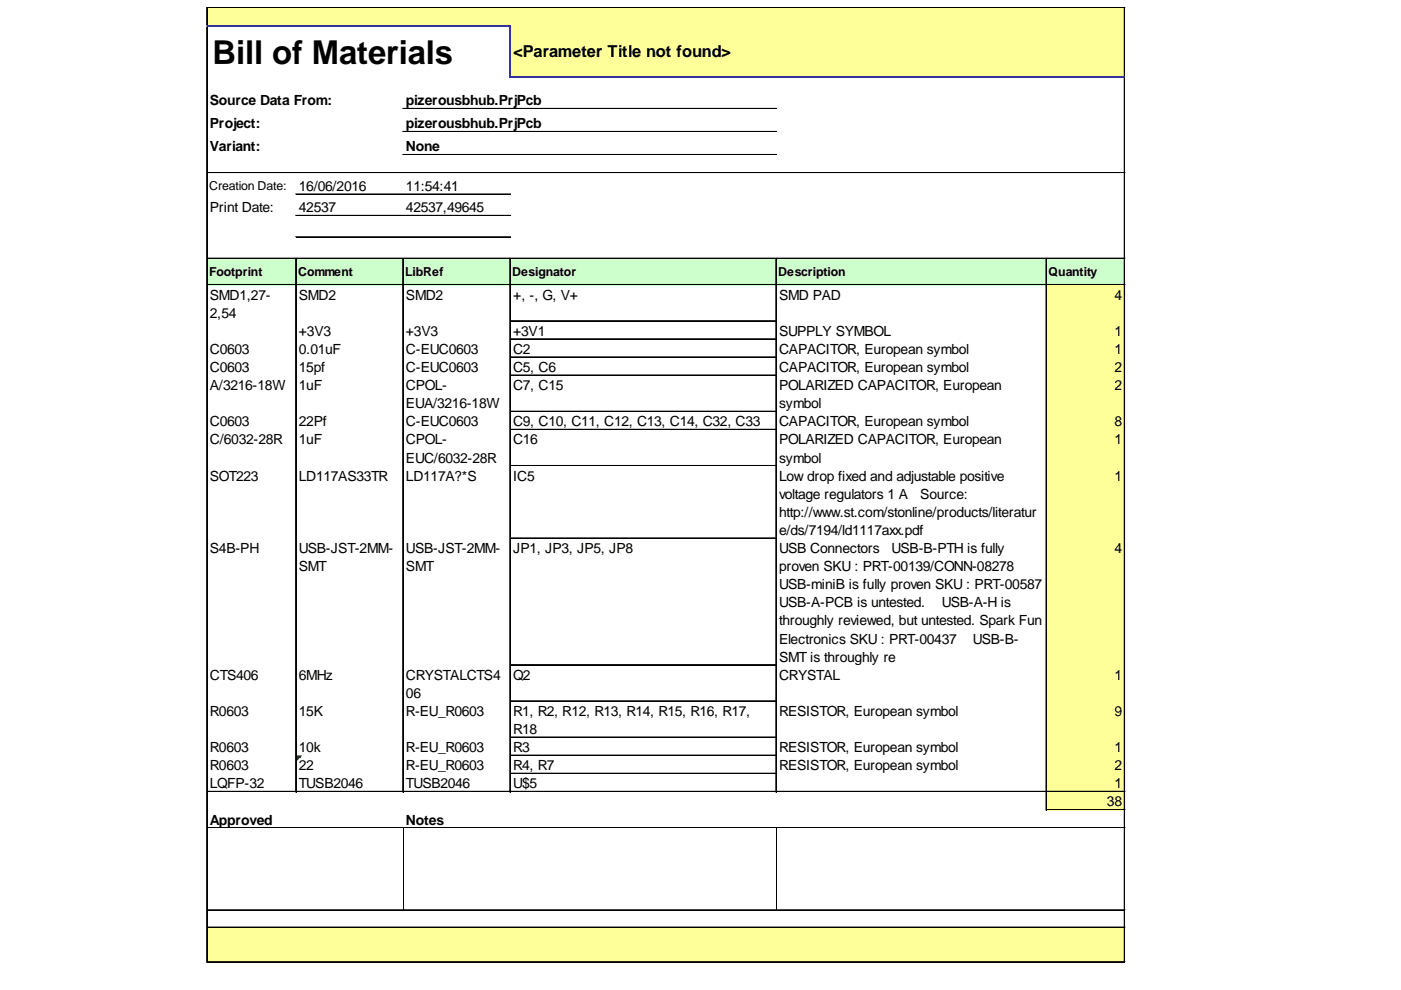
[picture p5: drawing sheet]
<svg xmlns="http://www.w3.org/2000/svg" width="297mm" height="210mm" viewBox="0 0 297 210" stroke-linecap="round" stroke-linejoin="round" font-family="sans-serif">
<defs><g id="words">
<text font-size="7" x="45" y="13.6">Bill of Materials</text>
<text font-size="3.5" x="108.8" y="12.2">&lt;Parameter Title not found&gt;</text>
<g font-size="3">
<text x="44.5" y="22.3">Source Data From:</text>
<text x="86.1" y="22.3">pizerousbhub.PrjPcb</text>
<text x="44.5" y="27.2">Project:</text>
<text x="86.1" y="27.2">pizerousbhub.PrjPcb</text>
<text x="44.5" y="32.1">Variant:</text>
<text x="86.1" y="32.1">None</text>
<text x="63.4" y="40.5">16/06/2016</text>
<text x="86.1" y="40.5">11:54:41</text>
<text x="44.5" y="45">Print Date:</text>
<text x="63.4" y="45">42537</text>
<text x="86.1" y="45">42537,49645</text>
<text x="44.5" y="63.5">SMD1,27-</text>
<text x="63.4" y="63.5">SMD2</text>
<text x="86.1" y="63.5">SMD2</text>
<text x="108.8" y="63.5">+, -, G, V+</text>
<text x="165.2" y="63.5">SMD PAD</text>
<text x="236.3" y="63.5">4</text>
<text x="44.5" y="67.4">2,54</text>
<text x="63.4" y="71.2">+3V3</text>
<text x="86.1" y="71.2">+3V3</text>
<text x="108.8" y="71.2">+3V1</text>
<text x="165.2" y="71.2">SUPPLY SYMBOL</text>
<text x="236.3" y="71.2">1</text>
<text x="44.5" y="75">C0603</text>
<text x="63.4" y="75">0.01uF</text>
<text x="86.1" y="75">C-EUC0603</text>
<text x="108.8" y="75">C2</text>
<text x="165.2" y="75">CAPACITOR, European symbol</text>
<text x="236.3" y="75">1</text>
<text x="44.5" y="78.9">C0603</text>
<text x="44.5" y="82.7">A/3216-18W</text>
<text x="63.4" y="78.9">15pf</text>
<text x="63.4" y="82.7">1uF</text>
<text x="86.1" y="78.9">C-EUC0603</text>
<text x="86.1" y="82.7">CPOL-</text>
<text x="108.8" y="78.9">C5, C6</text>
<text x="108.8" y="82.7">C7, C15</text>
<text x="165.2" y="78.9">CAPACITOR, European symbol</text>
<text x="165.2" y="82.7">POLARIZED CAPACITOR, European</text>
<text x="236.3" y="78.9">2</text>
<text x="236.3" y="82.7">2</text>
<text x="86.1" y="86.5">EUA/3216-18W</text>
<text x="165.2" y="86.5">symbol</text>
<text x="44.5" y="90.4">C0603</text>
<text x="44.5" y="94.2">C/6032-28R</text>
<text x="63.4" y="90.4">22Pf</text>
<text x="63.4" y="94.2">1uF</text>
<text x="86.1" y="90.4">C-EUC0603</text>
<text x="86.1" y="94.2">CPOL-</text>
<text x="108.8" y="90.4">C9, C10, C11, C12, C13, C14, C32, C33</text>
<text x="108.8" y="94.2">C16</text>
<text x="165.2" y="90.4">CAPACITOR, European symbol</text>
<text x="165.2" y="94.2">POLARIZED CAPACITOR, European</text>
<text x="236.3" y="90.4">8</text>
<text x="236.3" y="94.2">1</text>
<text x="44.5" y="101.9">SOT223</text>
<text x="63.4" y="101.9">LD117AS33TR</text>
<text x="86.1" y="98.1">EUC/6032-28R</text>
<text x="86.1" y="101.9">LD117A?*S</text>
<text x="108.8" y="101.9">IC5</text>
<text x="165.2" y="98.1">symbol</text>
<text x="165.2" y="101.9">Low drop fixed and adjustable positive</text>
<text x="236.3" y="101.9">1</text>
<text x="165.2" y="105.7">voltage regulators 1 A</text>
<text x="195.1" y="105.7">Source:</text>
<text x="165.2" y="109.6">http://www.st.com/stonline/products/literatur</text>
<text x="165.2" y="113.4">e/ds/7194/ld1117axx.pdf</text>
<text x="44.5" y="117.3">S4B-PH</text>
<text x="63.4" y="117.3">USB-JST-2MM-</text>
<text x="86.1" y="117.3">USB-JST-2MM-</text>
<text x="108.8" y="117.3">JP1, JP3, JP5, JP8</text>
<text x="165.2" y="117.3">USB Connectors</text>
<text x="189" y="117.3">USB-B-PTH is fully</text>
<text x="236.3" y="117.3">4</text>
<text x="63.4" y="121.1">SMT</text>
<text x="86.1" y="121.1">SMT</text>
<text x="165.2" y="121.1">proven SKU : PRT-00139/CONN-08278</text>
<text x="165.2" y="124.9">USB-miniB is fully proven SKU : PRT-00587</text>
<text x="165.2" y="128.8">USB-A-PCB is untested.</text>
<text x="199.7" y="128.8">USB-A-H is</text>
<text x="165.2" y="132.6">throughly reviewed, but untested. Spark Fun</text>
<text x="165.2" y="136.4">Electronics SKU : PRT-00437</text>
<text x="206.3" y="136.4">USB-B-</text>
<text x="165.2" y="140.3">SMT is throughly re</text>
<text x="44.5" y="144.1">CTS406</text>
<text x="63.4" y="144.1">6MHz</text>
<text x="86.1" y="144.1">CRYSTALCTS4</text>
<text x="86.1" y="148">06</text>
<text x="108.8" y="144.1">Q2</text>
<text x="165.2" y="144.1">CRYSTAL</text>
<text x="236.3" y="144.1">1</text>
<text x="44.5" y="151.8">R0603</text>
<text x="63.4" y="151.8">15K</text>
<text x="86.1" y="151.8">R-EU_R0603</text>
<text x="108.8" y="151.8">R1, R2, R12, R13, R14, R15, R16, R17,</text>
<text x="108.8" y="155.6">R18</text>
<text x="165.2" y="151.8">RESISTOR, European symbol</text>
<text x="236.3" y="151.8">9</text>
<text x="44.5" y="159.5">R0603</text>
<text x="63.4" y="159.5">10k</text>
<text x="86.1" y="159.5">R-EU_R0603</text>
<text x="108.8" y="159.5">R3</text>
<text x="165.2" y="159.5">RESISTOR, European symbol</text>
<text x="236.3" y="159.5">1</text>
<text x="44.5" y="163.3">R0603</text>
<text x="44.5" y="167.1">LQFP-32</text>
<text x="63.4" y="163.3">22</text>
<text x="63.4" y="167.1">TUSB2046</text>
<text x="86.1" y="163.3">R-EU_R0603</text>
<text x="86.1" y="167.1">TUSB2046</text>
<text x="108.8" y="163.3">R4, R7</text>
<text x="108.8" y="167.1">U$5</text>
<text x="165.2" y="163.3">RESISTOR, European symbol</text>
<text x="236.3" y="163.3">2</text>
<text x="236.3" y="167.1">1</text>
<text x="234.7" y="171">38</text>
<text x="44.5" y="174.8">Approved</text>
<text x="86.1" y="174.8">Notes</text>
</g>
<g font-size="2.6">
<text x="44.3" y="40.4">Creation Date:</text>
<text x="44.3" y="58.5">Footprint</text>
<text x="63.2" y="58.5">Comment</text>
<text x="85.9" y="58.5">LibRef</text>
<text x="108.6" y="58.5">Designator</text>
<text x="165" y="58.5">Description</text>
<text x="222.3" y="58.5">Quantity</text>
</g>
</g></defs>
<g fill="#ff9">
<path d="M43.9 1.6h194.6v4.1h-194.6z"/>
<path d="M108.1 5.5h130.4v11h-130.4z"/>
</g>
<path d="M43.9 54.7h194.6v5.8h-194.6z" fill="#cfc"/>
<g fill="#ff9">
<path d="M221.8 60.3h16.7v7.9h-16.7z"/>
<path d="M221.8 68h16.7v4h-16.7z"/>
<path d="M221.8 71.8h16.7v4h-16.7z"/>
<path d="M221.8 75.7h16.7v4h-16.7z"/>
<path d="M221.8 79.5h16.7v7.9h-16.7z"/>
<path d="M221.8 87.2h16.7v4h-16.7z"/>
<path d="M221.8 91h16.7v7.9h-16.7z"/>
<path d="M221.8 98.7h16.7v15.5h-16.7z"/>
<path d="M221.8 114h16.7v27.1h-16.7z"/>
<path d="M221.8 140.9h16.7v7.9h-16.7z"/>
<path d="M221.8 148.6h16.7v7.8h-16.7z"/>
<path d="M221.8 156.3h16.7v4h-16.7z"/>
<path d="M221.8 160.1h16.7v4h-16.7z"/>
</g>
<path d="M62.8 160.3h1.1" fill="none" stroke="#008000" stroke-width=".21"/>
<path d="M62.8 160.3h1.1v.1h-1.1z" fill="#008000"/>
<path d="M62.8 160.4h.9" fill="none" stroke="#008000" stroke-width=".21"/>
<path d="M62.8 160.4h.9v.2h-.9z" fill="#008000"/>
<path d="M62.8 160.6h.7" fill="none" stroke="#008000" stroke-width=".21"/>
<path d="M62.8 160.6h.7v.2h-.7z" fill="#008000"/>
<path d="M62.8 160.8h.6" fill="none" stroke="#008000" stroke-width=".21"/>
<path d="M62.8 160.8h.6v.2h-.6z" fill="#008000"/>
<path d="M62.8 161h.4" fill="none" stroke="#008000" stroke-width=".21"/>
<path d="M62.8 161h.4v.1h-.4z" fill="#008000"/>
<path d="M62.8 161.1h.2" fill="none" stroke="#008000" stroke-width=".21"/>
<path d="M62.8 161.1h.2v.2h-.2z" fill="#008000"/>
<g fill="#ff9">
<path d="M221.8 163.9h16.7v7.9h-16.7z"/>
<path d="M43.9 196.6h194.6v7.5h-194.6z"/>
</g>
<g fill="none" stroke="#000" stroke-width=".21">
<path d="M43.8 1.5v3.9M43.8 5.7v198.4M43.9 1.5v3.9M43.9 5.7v198.4M44 1.5h194.5M44 1.6h194.5M238.4 1.7v14.5M238.4 16.5v187.6M44 36.6h194.5M44 36.7h194.5M85.4 23h79.3M85.4 23.1h79.3"/>
<path d="M85.4 27.9h79.3M85.4 28h79.3M85.4 32.7h79.3M85.4 32.8h79.3M44 54.7h194.5M44 54.8h194.5M62.7 54.9v113M62.7 41.1h45.6M62.7 41.2h45.6M62.7 45.7h45.6M62.7 50.2h45.6M62.7 50.3h45.6"/>
<path d="M62.8 54.9v113M85.4 54.9v113M85.5 54.9v113M108.1 54.9v113M108.2 54.9v113M164.5 54.9v113M164.6 54.9v113M221.8 54.9v116.9M221.9 54.9v116.9M44 60.3h194.5M44 60.4h194.5M108.3 68h56.2"/>
<path d="M108.3 68.1h56.2M108.3 71.8h56.2M108.3 71.9h56.2M108.3 75.7h56.2M108.3 75.8h56.2M108.3 79.5h56.2M108.3 79.6h56.2M108.3 87.2h56.2M108.3 87.3h56.2M108.3 91h56.2M108.3 91.1h56.2M108.3 98.7h56.2"/>
<path d="M108.3 98.8h56.2M108.3 114h56.2M108.3 114.1h56.2M108.3 140.9h56.2M108.3 141h56.2M108.3 148.6h56.2M108.3 148.7h56.2M108.3 156.3h56.2M44 167.8h194.5M44 167.9h194.5M44 175.4h194.5M44 175.5h194.5"/>
<path d="M85.5 175.6v17.3M108.3 160.1h56.2M108.3 160.2h56.2M108.3 163.9h56.2M108.3 164h56.2M164.6 175.6v17.3M221.9 171.6h16.6M221.9 171.7h16.6M44 192.9h194.5M44 193h194.5M44 196.6h194.5M44 203.9h194.5"/>
<path d="M44 204h194.5"/>
</g>
<path d="M43.8 5.5h64.5M108.1 5.7v10.8M108.3 16.4h130.2" fill="none" stroke="#339" stroke-width=".35"/>
<use href="#words"/>
</svg>
